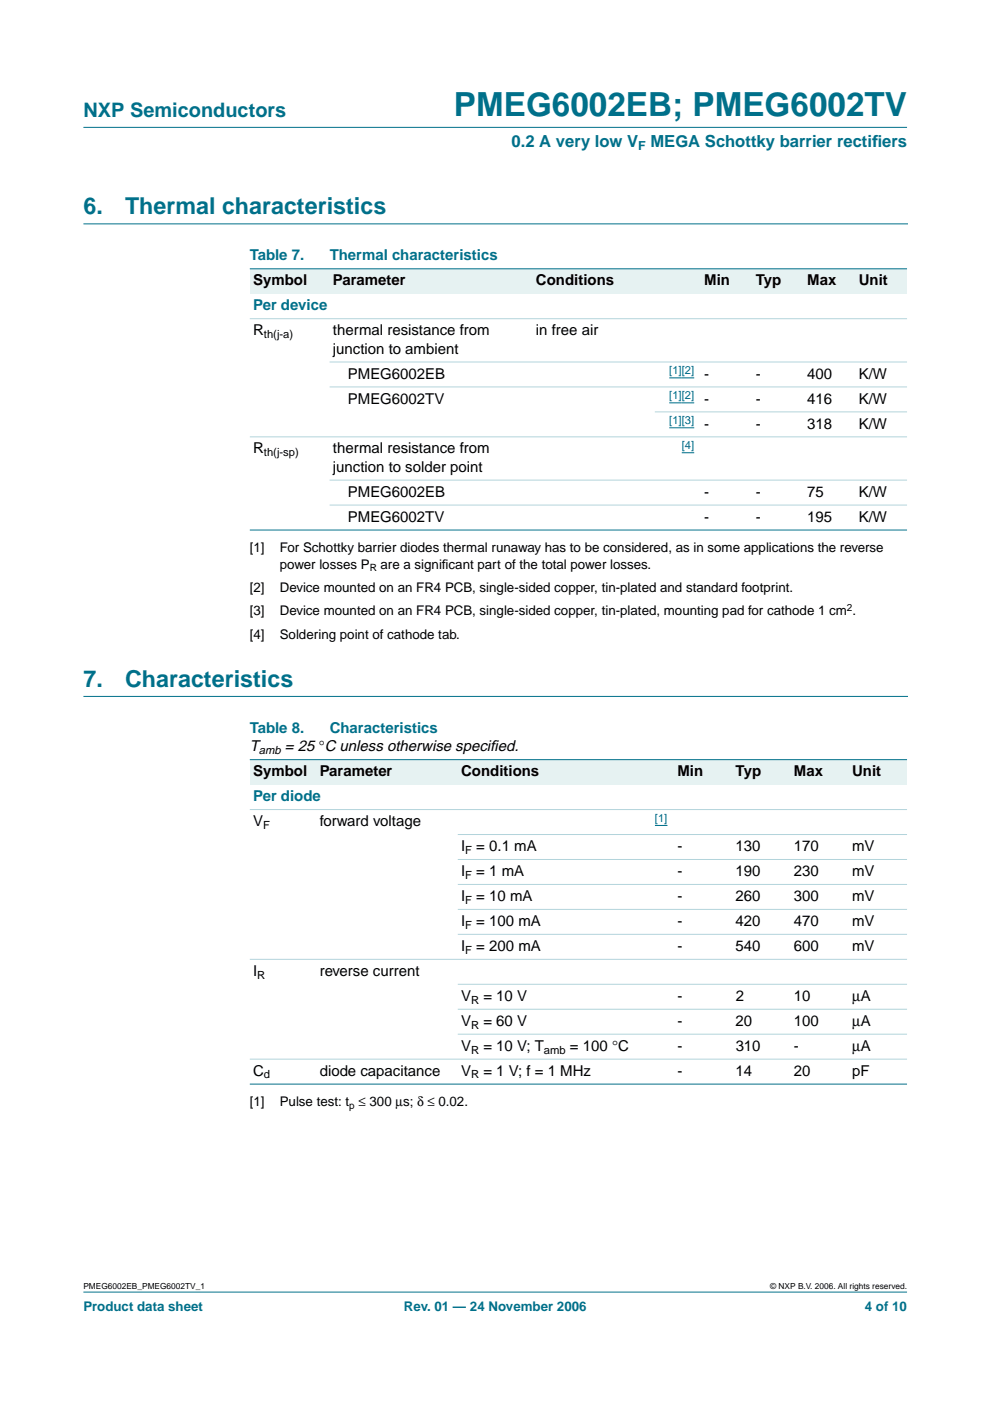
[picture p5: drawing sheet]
<svg xmlns="http://www.w3.org/2000/svg" width="210mm" height="297mm" viewBox="0 0 210 297" stroke-linecap="round" stroke-linejoin="round" font-family="sans-serif">
<defs><g id="words">
<text font-size="7.1" fill="#00708a" x="96.2" y="24.7">PMEG6002EB; PMEG6002TV</text>
<g font-size="4.9" fill="#00708a">
<text x="17.7" y="45.5">6.</text>
<text x="26.5" y="45.5">Thermal characteristics</text>
<text x="17.7" y="145.7">7.</text>
<text x="26.5" y="145.7">Characteristics</text>
</g>
<text font-size="4.2" fill="#00708a" x="17.7" y="24.9">NXP Semiconductors</text>
<g font-size="3.5" fill="#00708a">
<text x="108.5" y="31.1">0.2 A very low V</text>
<text x="137.9" y="31.1">MEGA Schottky barrier rectif</text>
<text x="184.9" y="31.1">iers</text>
</g>
<g font-size="3.2" fill="#00708a">
<text x="53" y="55.2">Table 7.</text>
<text x="69.9" y="55.2">Thermal characteristics</text>
<text x="53.7" y="65.8">Per device</text>
<text x="53" y="155.4">Table 8.</text>
<text x="69.9" y="155.4">Characteristics</text>
<text x="53.7" y="169.9">Per diode</text>
</g>
<g font-size="3.2">
<text x="53.7" y="60.5">Symbol</text>
<text x="70.6" y="60.5">Parameter</text>
<text x="113.6" y="60.5">Conditions</text>
<text x="149.3" y="60.5">Min</text>
<text x="160.2" y="60.5">Typ</text>
<text x="171.2" y="60.5">Max</text>
<text x="182.1" y="60.5">Unit</text>
<text x="53.7" y="71.1">R</text>
<text x="70.6" y="71.1">thermal resistance from</text>
<text x="113.6" y="71.1">in free air</text>
<text x="70.6" y="75">junction to ambient</text>
<text x="73.8" y="80.3">PMEG6002EB</text>
<text x="149.3" y="80.3">-</text>
<text x="160.2" y="80.3">-</text>
<text x="171.2" y="80.3">400</text>
<text x="182.1" y="80.3">K/W</text>
<text x="73.8" y="85.6">PMEG6002TV</text>
<text x="149.3" y="85.6">-</text>
<text x="160.2" y="85.6">-</text>
<text x="171.2" y="85.6">416</text>
<text x="182.1" y="85.6">K/W</text>
<text x="149.3" y="90.9">-</text>
<text x="160.2" y="90.9">-</text>
<text x="171.2" y="90.9">318</text>
<text x="182.1" y="90.9">K/W</text>
<text x="53.7" y="96.1">R</text>
<text x="70.6" y="96.1">thermal resistance from</text>
<text x="70.6" y="100">junction to solder point</text>
<text x="73.8" y="105.3">PMEG6002EB</text>
<text x="149.3" y="105.3">-</text>
<text x="160.2" y="105.3">-</text>
<text x="171.2" y="105.3">75</text>
<text x="182.1" y="105.3">K/W</text>
<text x="73.8" y="110.6">PMEG6002TV</text>
<text x="149.3" y="110.6">-</text>
<text x="160.2" y="110.6">-</text>
<text x="171.2" y="110.6">195</text>
<text x="182.1" y="110.6">K/W</text>
<text x="53" y="159.3">T</text>
<text x="60.4" y="159.3">= 25 °C unless otherwise specif</text>
<text x="103.9" y="159.3">ied.</text>
<text x="53.7" y="164.6">Symbol</text>
<text x="67.8" y="164.6">Parameter</text>
<text x="97.8" y="164.6">Conditions</text>
<text x="143.6" y="164.6">Min</text>
<text x="156" y="164.6">Typ</text>
<text x="168.3" y="164.6">Max</text>
<text x="180.7" y="164.6">Unit</text>
<text x="53.7" y="175.2">V</text>
<text x="67.8" y="175.2">forward voltage</text>
<text x="97.8" y="180.5">I</text>
<text x="97.8" y="185.8">I</text>
<text x="101" y="180.5">= 0.1 mA</text>
<text x="101" y="185.8">= 1 mA</text>
<text x="143.6" y="185.8">-</text>
<text x="143.6" y="180.5">-</text>
<text x="156" y="185.8">190</text>
<text x="156" y="180.5">130</text>
<text x="168.3" y="185.8">230</text>
<text x="168.3" y="180.5">170</text>
<text x="180.7" y="185.8">mV</text>
<text x="180.7" y="180.5">mV</text>
<text x="97.8" y="191">I</text>
<text x="101" y="191">= 10 mA</text>
<text x="143.6" y="191">-</text>
<text x="156" y="191">260</text>
<text x="168.3" y="191">300</text>
<text x="180.7" y="191">mV</text>
<text x="97.8" y="196.3">I</text>
<text x="101" y="196.3">= 100 mA</text>
<text x="143.6" y="196.3">-</text>
<text x="156" y="196.3">420</text>
<text x="168.3" y="196.3">470</text>
<text x="180.7" y="196.3">mV</text>
<text x="97.8" y="201.6">I</text>
<text x="101" y="201.6">= 200 mA</text>
<text x="143.6" y="201.6">-</text>
<text x="156" y="201.6">540</text>
<text x="168.3" y="201.6">600</text>
<text x="180.7" y="201.6">mV</text>
<text x="53.7" y="206.9">I</text>
<text x="67.8" y="206.9">reverse current</text>
<text x="97.8" y="212.2">V</text>
<text x="102.5" y="212.2">= 10 V</text>
<text x="143.6" y="212.2">-</text>
<text x="156" y="212.2">2</text>
<text x="168.3" y="212.2">10</text>
<text x="180.7" y="212.2">µA</text>
<text x="97.8" y="217.5">V</text>
<text x="102.5" y="217.5">= 60 V</text>
<text x="143.6" y="217.5">-</text>
<text x="156" y="217.5">20</text>
<text x="168.3" y="217.5">100</text>
<text x="180.7" y="217.5">µA</text>
<text x="97.8" y="222.8">V</text>
<text x="102.5" y="222.8">= 10 V; T</text>
<text x="120.8" y="222.8">= 100 °C</text>
<text x="143.6" y="222.8">-</text>
<text x="156" y="222.8">310</text>
<text x="168.3" y="222.8">-</text>
<text x="180.7" y="222.8">µA</text>
<text x="53.7" y="228.1">C</text>
<text x="67.8" y="228.1">diode capacitance</text>
<text x="97.8" y="228.1">V</text>
<text x="102.5" y="228.1">= 1 V; f = 1 MHz</text>
<text x="143.6" y="228.1">-</text>
<text x="156" y="228.1">14</text>
<text x="168.3" y="228.1">20</text>
<text x="180.7" y="228.1">pF</text>
</g>
<g font-size="2.8">
<text x="53" y="117.1">[1]</text>
<text x="59.3" y="117.1">For Schottky barrier diodes thermal runaway has to be considered, as in some applications the reverse</text>
<text x="53" y="125.6">[2]</text>
<text x="59.3" y="120.6">power losses P</text>
<text x="59.3" y="125.6">Device mounted on an FR4 PCB, single-sided copper, tin-plated and standard footprint.</text>
<text x="80.7" y="120.6">are a signif</text>
<text x="93.7" y="120.6">icant part of the total power losses.</text>
<text x="53" y="130.5">[3]</text>
<text x="59.3" y="130.5">Device mounted on an FR4 PCB, single-sided copper, tin-plated, mounting pad for cathode 1 cm .</text>
<text x="53" y="135.4">[4]</text>
<text x="59.3" y="135.4">Soldering point of cathode tab.</text>
<text x="53" y="234.6">[1]</text>
<text x="59.3" y="234.6">Pulse test: t ≤ 300 µs; δ ≤ 0.02.</text>
</g>
<g font-size="2.8" fill="#00708a">
<text x="17.7" y="278">Product data sheet</text>
<text x="85.6" y="278">Rev. 01 — 24 November 2006</text>
<text x="183.4" y="278">4 of 10</text>
</g>
<text font-size="2.6" fill="#00708a" x="135.3" y="31.8">F</text>
<g font-size="2.4">
<text x="56" y="71.7">th(j-a)</text>
<text x="56" y="96.7">th(j-sp)</text>
<text x="54.9" y="159.9">amb</text>
<text x="55.8" y="175.7">F</text>
<text x="98.7" y="181">F</text>
<text x="98.7" y="186.3">F</text>
<text x="98.7" y="191.6">F</text>
<text x="98.7" y="196.9">F</text>
<text x="98.7" y="202.2">F</text>
<text x="54.6" y="207.5">R</text>
<text x="99.9" y="212.8">R</text>
<text x="99.9" y="218.1">R</text>
<text x="99.9" y="223.4">R</text>
<text x="115.3" y="223.4">amb</text>
<text x="56" y="228.7">d</text>
<text x="99.9" y="228.7">R</text>
</g>
<g font-size="2.4" fill="#00f">
<text x="141.9" y="79.3">[1][2]</text>
<text x="141.9" y="84.6">[1][2]</text>
<text x="141.9" y="89.9">[1][3]</text>
<text x="144.5" y="95.2">[4]</text>
<text x="138.9" y="174.2">[1]</text>
</g>
<g font-size="2.1">
<text x="78.4" y="121.1">R</text>
<text x="179.6" y="129.6">2</text>
<text x="74.1" y="235.1">p</text>
</g>
<g font-size="1.8">
<text x="17.7" y="273.4">PMEG6002EB_PMEG6002TV_1</text>
<text x="163.3" y="273.4">© NXP B.V. 2006. All rights reserved.</text>
</g>
</g></defs>
<g fill="#00708a" stroke="#00708a" stroke-width=".21">
<path d="M17.7 273.9h174.6z"/>
<path d="M17.7 27h174.6z"/>
</g>
<path d="M17.7 47.5h174.7M17.7 147.7h174.7" fill="none" stroke="#00708a" stroke-width=".21"/>
<g fill="#e6f2f2">
<path d="M53 57h16.9v5.3h-16.9z" fill-rule="evenodd"/>
<path d="M69.9 57h43v5.3h-43z" fill-rule="evenodd"/>
<path d="M112.9 57h25.9v5.3h-25.9z" fill-rule="evenodd"/>
<path d="M138.8 57h9.8v5.3h-9.8z" fill-rule="evenodd"/>
<path d="M148.6 57h10.9v5.3h-10.9z" fill-rule="evenodd"/>
<path d="M159.5 57h11v5.3h-11z" fill-rule="evenodd"/>
<path d="M170.5 57h10.9v5.3h-10.9z" fill-rule="evenodd"/>
<path d="M181.4 57h10.9v5.3h-10.9z" fill-rule="evenodd"/>
</g>
<path d="M141.9 80.1h5.3M141.9 85.4h5.3M141.9 90.7h5.3M144.5 96h2.7" fill="none" stroke="#00f" stroke-width=".21"/>
<g fill="#00708a" stroke="#00708a" stroke-width=".21">
<path d="M53 57h139.3z"/>
<path d="M53 112.4h139.3z"/>
</g>
<g fill="#b3d4db" stroke="#b3d4db" stroke-width=".21">
<path d="M53 67.6h139.3z"/>
<path d="M69.9 76.7h122.4z"/>
<path d="M69.9 82h122.4z"/>
<path d="M138.8 87.3h53.5z"/>
<path d="M53 92.6h139.3z"/>
<path d="M69.9 101.8h122.4z"/>
<path d="M69.9 107.1h122.4z"/>
</g>
<g fill="#e6f2f2">
<path d="M53 161.1h14.1v5.3h-14.1z" fill-rule="evenodd"/>
<path d="M67.1 161.1h30v5.3h-30z" fill-rule="evenodd"/>
<path d="M97.1 161.1h40.5v5.3h-40.5z" fill-rule="evenodd"/>
<path d="M137.6 161.1h5.3v5.3h-5.3z" fill-rule="evenodd"/>
<path d="M142.9 161.1h12.4v5.3h-12.4z" fill-rule="evenodd"/>
<path d="M155.3 161.1h12.3v5.3h-12.3z" fill-rule="evenodd"/>
<path d="M167.6 161.1h12.4v5.3h-12.4z" fill-rule="evenodd"/>
<path d="M180 161.1h12.3v5.3h-12.3z" fill-rule="evenodd"/>
</g>
<path d="M138.9 175h2.6" fill="none" stroke="#00f" stroke-width=".21"/>
<g fill="#00708a" stroke="#00708a" stroke-width=".21">
<path d="M53 161.1h139.3z"/>
<path d="M53 229.9h139.3z"/>
</g>
<g fill="#b3d4db" stroke="#b3d4db" stroke-width=".21">
<path d="M53 171.6h139.3z"/>
<path d="M97.1 176.9h95.2z"/>
<path d="M97.1 182.2h95.2z"/>
<path d="M97.1 187.5h95.2z"/>
<path d="M97.1 192.8h95.2z"/>
<path d="M97.1 198.1h95.2z"/>
<path d="M53 203.4h139.3z"/>
<path d="M97.1 208.7h95.2z"/>
<path d="M97.1 214h95.2z"/>
<path d="M97.1 219.3h95.2z"/>
<path d="M53 224.6h139.3z"/>
</g>
<use href="#words"/>
</svg>
